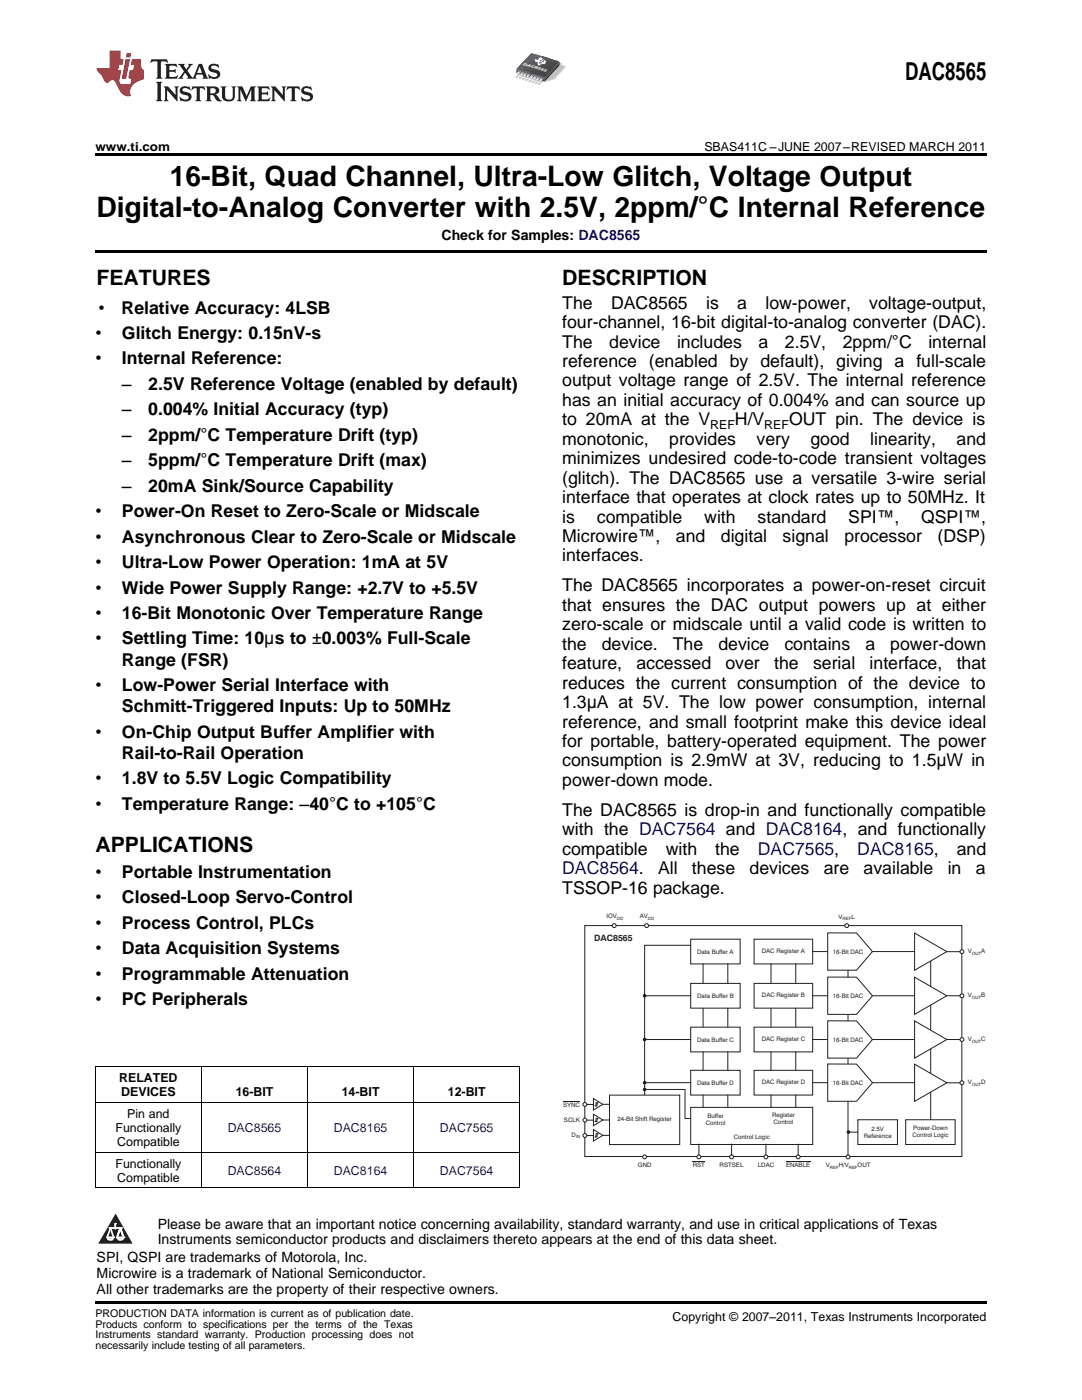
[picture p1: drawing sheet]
<svg xmlns="http://www.w3.org/2000/svg" width="216mm" height="279mm" viewBox="0 0 216 279" stroke-linecap="round" stroke-linejoin="round" font-family="sans-serif">
<defs><g id="words">
<g font-size="5.6">
<text x="33.9" y="37">16-Bit, Quad Channel, Ultra-Low Glitch, Voltage Output</text>
<text x="19.2" y="43.4">Digital-to-Analog Converter with 2.5V, 2ppm/°C Internal Reference</text>
</g>
<text font-size="4.9" x="180.6" y="16">DAC8565</text>
<g font-size="4.2">
<text x="19.2" y="56.9">FEATURES</text>
<text x="112.2" y="56.9">DESCRIPTION</text>
<text x="19" y="170.1">APPLICATIONS</text>
</g>
<g font-size="3.5">
<text x="19.6" y="62.6">•</text>
<text x="24.3" y="62.6">Relative Accuracy: 4LSB</text>
<text x="112.2" y="61.6">The</text>
<text x="112.2" y="65.5">four-channel, 16-bit digital-to-analog converter (DAC).</text>
<text x="121.9" y="61.6">DAC8565</text>
<text x="140.9" y="61.6">is</text>
<text x="147.1" y="61.6">a</text>
<text x="152.7" y="61.6">low-power,</text>
<text x="173.5" y="61.6">voltage-output,</text>
<text x="19" y="67.7">•</text>
<text x="24.3" y="67.7">Glitch Energy: 0.15nV-s</text>
<text x="112.2" y="69.4">The</text>
<text x="121.6" y="69.4">device</text>
<text x="135.1" y="69.4">includes</text>
<text x="151.3" y="69.4">a</text>
<text x="156.6" y="69.4">2.5V,</text>
<text x="168.2" y="69.4">2ppm/°C</text>
<text x="185.3" y="69.4">internal</text>
<text x="19" y="72.7">•</text>
<text x="24.3" y="72.7">Internal Reference:</text>
<text x="24.3" y="77.8">–</text>
<text x="29.6" y="77.8">2.5V Reference Voltage (enabled by default)</text>
<text x="112.2" y="73.2">reference (enabled by default), giving a full-scale</text>
<text x="112.2" y="77.1">output voltage range of 2.5V. The internal reference</text>
<text x="24.3" y="82.9">–</text>
<text x="29.6" y="82.9">0.004% Initial Accuracy (typ)</text>
<text x="112.2" y="81">has an initial accuracy of 0.004% and can source up</text>
<text x="24.3" y="88">–</text>
<text x="29.6" y="88">2ppm/°C Temperature Drift (typ)</text>
<text x="112.2" y="84.9">to 20mA at the V</text>
<text x="112.2" y="88.8">monotonic,</text>
<text x="133.5" y="88.8">provides</text>
<text x="146.6" y="84.9">H/V</text>
<text x="151" y="88.8">very</text>
<text x="157.4" y="84.9">OUT pin. The device is</text>
<text x="161.7" y="88.8">good</text>
<text x="173.6" y="88.8">linearity,</text>
<text x="190.9" y="88.8">and</text>
<text x="24.3" y="93.1">–</text>
<text x="29.6" y="93.1">5ppm/°C Temperature Drift (max)</text>
<text x="112.2" y="92.6">minimizes undesired code-to-code transient voltages</text>
<text x="24.3" y="98.1">–</text>
<text x="29.6" y="98.1">20mA Sink/Source Capability</text>
<text x="112.2" y="96.5">(glitch). The DAC8565 use a versatile 3-wire serial</text>
<text x="112.2" y="100.4">interface that operates at clock rates up to 50MHz. It</text>
<text x="19" y="103.2">•</text>
<text x="24.3" y="103.2">Power-On Reset to Zero-Scale or Midscale</text>
<text x="112.2" y="104.3">is</text>
<text x="119.1" y="104.3">compatible</text>
<text x="140.5" y="104.3">with</text>
<text x="151.2" y="104.3">standard</text>
<text x="169.3" y="104.3">SPI™,</text>
<text x="183.8" y="104.3">QSPI™,</text>
<text x="19" y="108.3">•</text>
<text x="19" y="113.4">•</text>
<text x="24.3" y="108.3">Asynchronous Clear to Zero-Scale or Midscale</text>
<text x="24.3" y="113.4">Ultra-Low Power Operation: 1mA at 5V</text>
<text x="112.2" y="108.2">Microwire™,</text>
<text x="112.2" y="112">interfaces.</text>
<text x="134.9" y="108.2">and</text>
<text x="143.8" y="108.2">digital</text>
<text x="156.2" y="108.2">signal</text>
<text x="168.5" y="108.2">processor</text>
<text x="187.1" y="108.2">(DSP)</text>
<text x="19" y="118.5">•</text>
<text x="24.3" y="118.5">Wide Power Supply Range: +2.7V to +5.5V</text>
<text x="112.2" y="118">The DAC8565 incorporates a power-on-reset circuit</text>
<text x="19" y="123.5">•</text>
<text x="24.3" y="123.5">16-Bit Monotonic Over Temperature Range</text>
<text x="112.2" y="121.9">that ensures the DAC output powers up at either</text>
<text x="112.2" y="125.8">zero-scale or midscale until a valid code is written to</text>
<text x="19" y="128.6">•</text>
<text x="24.3" y="128.6">Settling Time: 10μs to ±0.003% Full-Scale</text>
<text x="112.2" y="129.7">the</text>
<text x="120.1" y="129.7">device.</text>
<text x="134.3" y="129.7">The</text>
<text x="143.3" y="129.7">device</text>
<text x="156.5" y="129.7">contains</text>
<text x="172.7" y="129.7">a</text>
<text x="177.6" y="129.7">power-down</text>
<text x="19" y="137.9">•</text>
<text x="24.3" y="132.9">Range (FSR)</text>
<text x="24.3" y="137.9">Low-Power Serial Interface with</text>
<text x="112.2" y="133.6">feature,</text>
<text x="112.2" y="137.4">reduces the current consumption of the device to</text>
<text x="127" y="133.6">accessed</text>
<text x="144.8" y="133.6">over</text>
<text x="154.5" y="133.6">the</text>
<text x="162.2" y="133.6">serial</text>
<text x="173.5" y="133.6">interface,</text>
<text x="190.9" y="133.6">that</text>
<text x="24.3" y="142.2">Schmitt-Triggered Inputs: Up to 50MHz</text>
<text x="112.2" y="141.3">1.3μA at 5V. The low power consumption, internal</text>
<text x="19" y="147.2">•</text>
<text x="24.3" y="147.2">On-Chip Output Buffer Amplifier with</text>
<text x="112.2" y="145.2">reference, and small footprint make this device ideal</text>
<text x="112.2" y="149.1">for portable, battery-operated equipment. The power</text>
<text x="24.3" y="151.5">Rail-to-Rail Operation</text>
<text x="112.2" y="153">consumption is 2.9mW at 3V, reducing to 1.5μW in</text>
<text x="19" y="156.6">•</text>
<text x="19" y="161.6">•</text>
<text x="24.3" y="156.6">1.8V to 5.5V Logic Compatibility</text>
<text x="24.3" y="161.6">Temperature Range: –40°C to +105°C</text>
<text x="112.2" y="156.8">power-down mode.</text>
<text x="112.2" y="162.8">The DAC8565 is drop-in and functionally compatible</text>
<text x="112.2" y="166.7">with the DAC7564 and DAC8164, and functionally</text>
<text x="112.2" y="170.6">compatible</text>
<text x="132.8" y="170.6">with</text>
<text x="142.7" y="170.6">the</text>
<text x="190.9" y="170.6">and</text>
<text x="19" y="175.2">•</text>
<text x="24.3" y="175.2">Portable Instrumentation</text>
<text x="112.2" y="178.4">TSSOP-16 package.</text>
<text x="131.3" y="174.5">All</text>
<text x="138.1" y="174.5">these</text>
<text x="149.6" y="174.5">devices</text>
<text x="164.4" y="174.5">are</text>
<text x="172.3" y="174.5">available</text>
<text x="189.1" y="174.5">in</text>
<text x="194.7" y="174.5">a</text>
<text x="19" y="180.3">•</text>
<text x="19" y="185.3">•</text>
<text x="24.3" y="180.3">Closed-Loop Servo-Control</text>
<text x="24.3" y="185.3">Process Control, PLCs</text>
<text x="19" y="190.4">•</text>
<text x="24.3" y="190.4">Data Acquisition Systems</text>
<text x="19" y="195.5">•</text>
<text x="24.3" y="195.5">Programmable Attenuation</text>
<text x="19" y="200.6">•</text>
<text x="24.3" y="200.6">PC Peripherals</text>
</g>
<g font-size="3.5" fill="#0000c8">
<text x="151.2" y="170.6">DAC7565,</text>
<text x="171.1" y="170.6">DAC8165,</text>
<text x="112.2" y="174.5">DAC8564.</text>
</g>
<g font-size="2.8">
<text x="88.1" y="48">Check for Samples: DAC8565</text>
<text x="31.5" y="245.2">Please be aware that an important notice concerning availability, standard warranty, and use in critical applications of Texas</text>
<text x="19.3" y="251.9">SPI, QSPI are trademarks of Motorola, Inc.</text>
<text x="31.5" y="248.4">Instruments semiconductor products and disclaimers thereto appears at the end of this data sheet.</text>
<text x="19.3" y="255.1">Microwire is a trademark of National Semiconductor.</text>
<text x="19.3" y="258.2">All other trademarks are the property of their respective owners.</text>
</g>
<g font-size="2.5">
<text x="19" y="30.1">www.ti.com</text>
<text x="140.5" y="30.1">SBAS411C –JUNE 2007–REVISED MARCH 2011</text>
<text x="141.7" y="85.6">REF</text>
<text x="152.5" y="85.6">REF</text>
<text x="23.8" y="216">RELATED</text>
<text x="24.2" y="218.8">DEVICES</text>
<text x="47" y="218.8">16-BIT</text>
<text x="68.2" y="218.8">14-BIT</text>
<text x="89.4" y="218.8">12-BIT</text>
<text x="23" y="225.9">Functionally</text>
<text x="25.4" y="223.1">Pin and</text>
<text x="23" y="233">Functionally</text>
<text x="23.4" y="228.7">Compatible</text>
<text x="23.4" y="235.9">Compatible</text>
<text x="134.2" y="263.6">Copyright © 2007–2011, Texas Instruments Incorporated</text>
</g>
<g font-size="2.5" fill="#0000c8">
<text x="45.4" y="225.9">DAC8565</text>
<text x="66.6" y="225.9">DAC8165</text>
<text x="87.8" y="225.9">DAC7565</text>
<text x="45.4" y="234.5">DAC8564</text>
<text x="66.6" y="234.5">DAC8164</text>
<text x="87.8" y="234.5">DAC7564</text>
</g>
<g font-size="2.1">
<text x="19" y="262.9">PRODUCTION DATA information is current as of publication date.</text>
<text x="19" y="265">Products conform to specifications per the terms of the Texas</text>
<text x="19" y="267.1">Instruments standard warranty. Production processing does not</text>
<text x="19" y="269.2">necessarily include testing of all parameters.</text>
</g>
<text font-size="1.7" fill="#231f20" x="118.6" y="187.8">DAC8565</text>
<g font-size="1.2" fill="#231f20">
<text x="121" y="183.3">IOV</text>
<text x="127.7" y="183.3">AV</text>
<text x="167.3" y="183.3">V</text>
<text x="169.9" y="183.3">L</text>
<text x="139.1" y="190.3">Data Buffer A</text>
<text x="152" y="190.2">DAC Register A</text>
<text x="166.2" y="190.3">16-Bit DAC</text>
<text x="193.1" y="190.2">V</text>
<text x="195.8" y="190.2">A</text>
<text x="139.1" y="199.2">Data Buffer B</text>
<text x="152" y="199">DAC Register B</text>
<text x="166.2" y="199.2">16-Bit DAC</text>
<text x="193.1" y="199">V</text>
<text x="195.8" y="199">B</text>
<text x="139.1" y="207.9">Data Buffer C</text>
<text x="152" y="207.8">DAC Register C</text>
<text x="166.2" y="207.9">16-Bit DAC</text>
<text x="193.1" y="207.7">V</text>
<text x="195.8" y="207.7">C</text>
<text x="112.4" y="221">SYNC</text>
<text x="139.1" y="216.5">Data Buffer D</text>
<text x="152" y="216.4">DAC Register D</text>
<text x="166.2" y="216.5">16-Bit DAC</text>
<text x="193.1" y="216.3">V</text>
<text x="195.8" y="216.3">D</text>
<text x="112.5" y="224">SCLK</text>
<text x="114.1" y="226.9">D</text>
<text x="123.2" y="223.8">24-Bit Shift Register</text>
<text x="140.8" y="224.5">Control</text>
<text x="141.2" y="223">Buffer</text>
<text x="146.4" y="227.4">Control Logic</text>
<text x="154.1" y="222.9">Register</text>
<text x="154.4" y="224.4">Control</text>
<text x="172.3" y="227.1">Reference</text>
<text x="173.9" y="225.6">2.5V</text>
<text x="182.1" y="227">Control Logic</text>
<text x="182.2" y="225.5">Power-Down</text>
<text x="127.3" y="233">GND</text>
<text x="138.2" y="233">RST</text>
<text x="143.6" y="232.9">RSTSEL</text>
<text x="151.2" y="233">LDAC</text>
<text x="156.9" y="233">ENABLE</text>
<text x="164.8" y="232.9">V</text>
<text x="167.3" y="232.9">H/V</text>
<text x="171.1" y="232.9">OUT</text>
</g>
<g font-size=".9" fill="#231f20">
<text x="123.1" y="183.6">DD</text>
<text x="129.3" y="183.6">DD</text>
<text x="168.1" y="183.7">REF</text>
<text x="194" y="190.5">OUT</text>
<text x="194" y="199.3">OUT</text>
<text x="194" y="208.1">OUT</text>
<text x="194" y="216.7">OUT</text>
<text x="114.9" y="227.2">IN</text>
<text x="165.6" y="233.3">REF</text>
<text x="169.4" y="233.3">REF</text>
</g>
<text font-size=".8" fill="#fff" x="104.3" y="12.9" transform="rotate(17 104.3 12.9)">D A C 8 5 6 5</text>
<g font-size=".4" fill="#fff">
<text x="19" y="56.7">1</text>
<text x="19" y="251.9">2</text>
<text x="19" y="255.1">3</text>
<text x="19" y="258.2">4</text>
</g>
</g></defs>
<g fill="#c7c8ca">
<path d="M108.1 16.1l.3 .1-.4 .4z"/>
<path d="M107.4 15.8l.4 .2-.5 .4z"/>
<path d="M106.8 15.6l.4 .2-.5 .5z"/>
<path d="M106.2 15.4l.4 .2-.5 .5z"/>
<path d="M105.5 15.2l.4 .1-.5 .5z"/>
<path d="M104.8 15l.4 .2-.4 .5z"/>
<path d="M104.2 14.9l.4 .1-.5 .5z"/>
<path d="M103.6 14.6l.4 .2-.5 .5z"/>
</g>
<path d="M105.6 14.5l3.3-2.3 3.3 .4-.2 .3 1 .4-2.2 2.6-2.2 .4-3.5-1.2z" fill-rule="evenodd" fill="#f2f3f4"/>
<path d="M107.2 12.3l.4-.4 4.6 .7-.2 .3 .8 .3 .1 .3-1.1 1.2a3.3 3.3 0 0 1-3.3 1.5l-3.2-1.1 1.1-1.4z" fill-rule="evenodd" fill="#e9eaeb"/>
<path d="M107.2 12.4l.4-.4 4.5 .7-.2 .2 .8 .3 .1 .3-1.1 1.1a3.5 3.5 0 0 1-3.2 1.6l-3.1-1 .4-.7 .7-.8z" fill-rule="evenodd" fill="#e0e1e3"/>
<path d="M107.2 12.4l.4-.3 4.5 .6-.2 .2 .7 .3 .1 .3-1 1.1a3.5 3.5 0 0 1-3.2 1.6l-3-1 1-1.5z" fill-rule="evenodd" fill="#d5d6d8"/>
<path d="M107.2 12.5l.4-.4 4.4 .6-.2 .3 .8 .2v.3l-1 1.1a3.6 3.6 0 0 1-3.1 1.6l-2.9-1 1-1.5z" fill-rule="evenodd" fill="#cdced0"/>
<path d="M107.5 12.2l4.5 .5-.2 .3 .7 .2v.3l-1 1.1a3.7 3.7 0 0 1-3 1.6l-2.8-1 1-1.4 .5-1.3z" fill-rule="evenodd" fill="#c7c8ca"/>
<path d="M107.5 12.2l4.4 .5-.2 .3 .7 .2v.3l-1.9 2.1-1.9 .7-2.8-1.1z" fill-rule="evenodd" fill="#bebfc2"/>
<path d="M103 14l5.8 1.8-.2 .5-5.5-1.7z" fill-rule="evenodd" fill="#515256"/>
<g fill="#c5cdd5">
<path d="M111.7 12.5l.2 .1z"/>
<path d="M111.5 12.5l.4 .1z" fill-rule="evenodd"/>
<path d="M111.5 12.5l.4 .1z" fill-rule="evenodd"/>
</g>
<g fill="#c1c9d1">
<path d="M111.5 12.5l.4 .1z" fill-rule="evenodd"/>
<path d="M111.5 12.5l.4 .1z" fill-rule="evenodd"/>
<path d="M111.5 12.5l.4 .1z" fill-rule="evenodd"/>
</g>
<path d="M111.5 12.5l.3 .1z" fill-rule="evenodd" fill="#bfc7ce"/>
<g fill="#bdc5cd">
<path d="M111.4 12.5l.4 .2z" fill-rule="evenodd"/>
<path d="M111.5 12.6l.3 .1z" fill-rule="evenodd"/>
<path d="M111.6 12.6l.2 .1z" fill-rule="evenodd"/>
</g>
<path d="M111.7 12.7h.1z" fill="#bbc3cb"/>
<path d="M111.6 12.6h.3l-.1 .2z" fill-rule="evenodd" fill="#a2a9b1"/>
<path d="M103.1 13.7l5.6 1.7 .1 .4-5.8-1.8z" fill-rule="evenodd" fill="#68696f"/>
<path d="M111.6 12.3l.1 .3-2.9 3.2-.1-.4z" fill-rule="evenodd" fill="#555558"/>
<path d="M111.7 12.6l-.1 .5-3 3.2 .2-.5z" fill-rule="evenodd" fill="#231f20"/>
<path d="M107.4 16.8l.3 .1z" fill-rule="evenodd" fill="#b7bfc7"/>
<path d="M107.7 16l.3 .1v.4l-.3-.2z" fill-rule="evenodd" fill="#fff"/>
<path d="M107.7 16l.3 .1v.4l-.3-.2z" fill-rule="evenodd" fill="#ccd6e0"/>
<path d="M107.7 16l.3 .1v.3l-.3-.1z" fill-rule="evenodd" fill="#cad5de"/>
<path d="M107.7 16l.3 .1v.3l-.3-.1z" fill-rule="evenodd" fill="#c8d3dc"/>
<path d="M107.7 16l.3 .1v.3l-.3-.1z" fill-rule="evenodd" fill="#c6d1db"/>
<path d="M107.7 16.1l.3 .1v.2l-.3-.1z" fill-rule="evenodd" fill="#c4cfd8"/>
<g fill="#c1cbd5">
<path d="M107.7 16.1l.3 .1v.2l-.3-.1z" fill-rule="evenodd"/>
<path d="M107.7 16.1l.3 .1v.2l-.3-.1z" fill-rule="evenodd"/>
</g>
<path d="M107.7 16.1l.3 .1v.1l-.3-.1z" fill-rule="evenodd" fill="#c1c9d1"/>
<path d="M107.7 16.1l.3 .2z" fill-rule="evenodd" fill="#bfc7ce"/>
<path d="M107.7 16.1l.3 .2z" fill-rule="evenodd" fill="#bdc5cd"/>
<path d="M108 15.6l.3 .1-.2 .2-.3-.1z" fill-rule="evenodd" fill="#cadae6"/>
<path d="M108 15.6l.3 .1a.29 .29 0 0 1-.2 .2 .29 .29 0 0 1-.3-.1z" fill-rule="evenodd" fill="#c3d1dc"/>
<path d="M108 15.6l.3 .1-.2 .2-.3-.1z" fill-rule="evenodd" fill="#bcc7d3"/>
<path d="M108 15.6l.3 .1-.1 .2-.4-.2z" fill-rule="evenodd" fill="#b9c2cc"/>
<path d="M108 15.6l.3 .1-.1 .1-.3-.1z" fill-rule="evenodd" fill="#b3bcc6"/>
<path d="M108 15.6l.3 .1-.1 .1-.3-.1z" fill-rule="evenodd" fill="#acb3bd"/>
<path d="M108 15.6l.3 .1-.1 .1-.3-.1z" fill-rule="evenodd" fill="#a6abb4"/>
<path d="M108 15.6l.3 .1-.1 .1-.3-.1z" fill-rule="evenodd" fill="#9ea3ac"/>
<path d="M108 15.6l.3 .1-.4-.1z" fill-rule="evenodd" fill="#999ca4"/>
<path d="M108 15.6l.3 .1z" fill-rule="evenodd" fill="#95959e"/>
<path d="M108 15.6l.3 .1z" fill-rule="evenodd" fill="#8d8e95"/>
<path d="M107.7 16.3l.3 .2-.1 .1-.3-.1z" fill-rule="evenodd" fill="#ccdfeb"/>
<path d="M107.7 16.4l.3 .1-.1 .1-.3-.1z" fill-rule="evenodd" fill="#d5e5ef"/>
<path d="M107.7 16.4l.3 .1-.1 .1-.3-.1z" fill-rule="evenodd" fill="#e0e9f0"/>
<path d="M107.7 16.4l.3 .1h-.4z" fill-rule="evenodd" fill="#e8f2f7"/>
<path d="M107.7 16.4l.3 .1z" fill-rule="evenodd" fill="#f1f7fa"/>
<path d="M107.7 16.4l.3 .1z" fill-rule="evenodd" fill="#fbfdfe"/>
<path d="M107.8 15.8l.3 .1-.1 .2-.3-.1z" fill-rule="evenodd" fill="#c7deeb"/>
<path d="M107.8 15.8l.3 .1-.1 .2-.3-.1z" fill-rule="evenodd" fill="#d2e4ef"/>
<path d="M107.8 15.8l.3 .1-.1 .2-.3-.1z" fill-rule="evenodd" fill="#dbe7f0"/>
<path d="M107.8 15.8l.3 .1-.1 .2-.3-.2z" fill-rule="evenodd" fill="#e4f0f6"/>
<path d="M107.8 15.9l.2 .1z" fill-rule="evenodd" fill="#eff6f9"/>
<path d="M107.7 15.9l.3 .1z" fill-rule="evenodd" fill="#fbfdfe"/>
<g fill="#ccdfeb">
<path d="M107.4 16.8l.2-.3 .3 .1-.2 .3z" fill-rule="evenodd"/>
<path d="M107.5 16.6l.1-.1 .3 .1a.31 .31 0 0 1-.2 .3 .31 .31 0 0 1-.3-.2z" fill-rule="evenodd"/>
</g>
<g fill="#c5d9e6">
<path d="M107.5 16.6l.1-.1 .3 .1a.29 .29 0 0 1-.2 .3 .29 .29 0 0 1-.3-.2z" fill-rule="evenodd"/>
<path d="M107.5 16.7h.4l-.2 .2-.3-.2z" fill-rule="evenodd"/>
<path d="M107.5 16.7h.3l-.1 .2-.3-.2z" fill-rule="evenodd"/>
<path d="M107.4 16.7l.1-.1 .3 .1-.1 .2z" fill-rule="evenodd"/>
</g>
<g fill="#bfd2e0">
<path d="M107.4 16.7l.1-.1 .3 .1-.1 .2z" fill-rule="evenodd"/>
<path d="M107.4 16.7l.1-.1 .3 .1-.1 .2z" fill-rule="evenodd"/>
</g>
<g fill="#bdcfdd">
<path d="M107.4 16.7l.4 .1z" fill-rule="evenodd"/>
<path d="M107.4 16.7l.3 .1z" fill-rule="evenodd"/>
</g>
<g fill="#b9cbdb">
<path d="M107.4 16.7l.3 .1z" fill-rule="evenodd"/>
<path d="M107.4 16.8h.3z" fill-rule="evenodd"/>
</g>
<path d="M108.3 15.7l-.2 .3-.1 .6-.3 .3 .3-.4v-.5z" fill-rule="evenodd" fill="#a2a9b1"/>
<path d="M103.5 15.6l.4 .2z" fill-rule="evenodd" fill="#b7bfc7"/>
<path d="M103.9 14.8l.3 .1v.4l-.4-.1z" fill-rule="evenodd" fill="#fff"/>
<path d="M103.9 14.8l.3 .1v.4l-.4-.1z" fill-rule="evenodd" fill="#ccd6e0"/>
<path d="M103.9 14.8l.3 .1v.4l-.3-.1z" fill-rule="evenodd" fill="#cad5de"/>
<path d="M103.9 14.9l.3 .1v.3l-.3-.2z" fill-rule="evenodd" fill="#c8d3dc"/>
<path d="M103.9 14.9l.3 .1v.2l-.3-.1z" fill-rule="evenodd" fill="#c6d1db"/>
<path d="M103.9 14.9l.3 .1v.2l-.3-.1z" fill-rule="evenodd" fill="#c4cfd8"/>
<g fill="#c1cbd5">
<path d="M103.9 14.9l.3 .1v.2l-.3-.1z" fill-rule="evenodd"/>
<path d="M103.9 14.9l.3 .1v.2l-.3-.1z" fill-rule="evenodd"/>
</g>
<path d="M103.9 14.9l.3 .1v.2l-.3-.1z" fill-rule="evenodd" fill="#c1c9d1"/>
<path d="M103.9 15l.3 .2z" fill-rule="evenodd" fill="#bfc7ce"/>
<path d="M103.9 15l.3 .1z" fill-rule="evenodd" fill="#bdc5cd"/>
<path d="M104.2 14.4l.3 .1-.2 .2-.3-.1z" fill-rule="evenodd" fill="#cadae6"/>
<path d="M104.2 14.4l.3 .1-.2 .2-.3-.1z" fill-rule="evenodd" fill="#c3d1dc"/>
<path d="M104.2 14.4l.3 .1-.2 .2-.3-.1z" fill-rule="evenodd" fill="#bcc7d3"/>
<path d="M104.2 14.4l.3 .1-.2 .2-.3-.1z" fill-rule="evenodd" fill="#b9c2cc"/>
<path d="M104.2 14.4l.3 .1-.1 .2-.4-.1z" fill-rule="evenodd" fill="#b3bcc6"/>
<path d="M104.2 14.4l.3 .1-.1 .1-.3-.1z" fill-rule="evenodd" fill="#acb3bd"/>
<path d="M104.2 14.4l.3 .1-.1 .1-.3-.1z" fill-rule="evenodd" fill="#a6abb4"/>
<path d="M104.2 14.4l.3 .1-.1 .1-.3-.1z" fill-rule="evenodd" fill="#9ea3ac"/>
<path d="M104.2 14.4l.3 .1h-.4z" fill-rule="evenodd" fill="#999ca4"/>
<path d="M104.2 14.4l.3 .1z" fill-rule="evenodd" fill="#95959e"/>
<path d="M104.2 14.4l.3 .1z" fill-rule="evenodd" fill="#8d8e95"/>
<path d="M103.8 15.2l.4 .1-.1 .1-.3-.1z" fill-rule="evenodd" fill="#ccdfeb"/>
<path d="M103.8 15.2l.4 .1-.1 .1-.3-.1z" fill-rule="evenodd" fill="#d5e5ef"/>
<path d="M103.8 15.2l.3 .2-.3-.1z" fill-rule="evenodd" fill="#e0e9f0"/>
<path d="M103.8 15.2l.3 .2-.3-.1z" fill-rule="evenodd" fill="#e8f2f7"/>
<path d="M103.8 15.2l.3 .2z" fill-rule="evenodd" fill="#f1f7fa"/>
<path d="M103.8 15.2l.4 .2z" fill-rule="evenodd" fill="#fbfdfe"/>
<path d="M104 14.6l.3 .1-.1 .2-.3-.1z" fill-rule="evenodd" fill="#c7deeb"/>
<path d="M104 14.7l.3 .1-.1 .1-.3-.1z" fill-rule="evenodd" fill="#d2e4ef"/>
<path d="M104 14.7l.3 .1-.1 .1-.3-.1z" fill-rule="evenodd" fill="#dbe7f0"/>
<path d="M103.9 14.7l.4 .1-.1 .1-.3-.1z" fill-rule="evenodd" fill="#e4f0f6"/>
<path d="M103.9 14.7l.3 .2z" fill-rule="evenodd" fill="#eff6f9"/>
<path d="M103.9 14.7l.3 .2z" fill-rule="evenodd" fill="#fbfdfe"/>
<g fill="#ccdfeb">
<path d="M103.8 15.3l.3 .1-.2 .3-.4-.1z" fill-rule="evenodd"/>
<path d="M103.5 15.6a.31 .31 0 0 1 .6-.1 .31 .31 0 0 1-.2 .2 .31 .31 0 0 1-.4-.1z" fill-rule="evenodd"/>
</g>
<g fill="#c5d9e6">
<path d="M103.5 15.6a.3 .3 0 0 1 .6-.1 .29 .29 0 0 1-.3 .2 .29 .29 0 0 1-.3-.1z" fill-rule="evenodd"/>
<path d="M103.5 15.6l.2-.2 .3 .1-.1 .2z" fill-rule="evenodd"/>
<path d="M103.5 15.6l.2-.2 .3 .1-.1 .2z" fill-rule="evenodd"/>
<path d="M103.5 15.6l.2-.2 .3 .1-.1 .2z" fill-rule="evenodd"/>
</g>
<g fill="#bfd2e0">
<path d="M103.5 15.6l.2-.1 .3 .1-.1 .1z" fill-rule="evenodd"/>
<path d="M103.5 15.6l.2-.1 .3 .1-.1 .1z" fill-rule="evenodd"/>
</g>
<g fill="#bdcfdd">
<path d="M103.5 15.6h.5z" fill-rule="evenodd"/>
<path d="M103.5 15.6h.4z" fill-rule="evenodd"/>
</g>
<g fill="#b9cbdb">
<path d="M103.5 15.6h.4z" fill-rule="evenodd"/>
<path d="M103.5 15.6l.4 .1z" fill-rule="evenodd"/>
</g>
<path d="M104.5 14.5l-.2 .4-.1 .5-.3 .4 .2-.4 .1-.6z" fill-rule="evenodd" fill="#a2a9b1"/>
<path d="M104.2 15.8l.3 .2z" fill-rule="evenodd" fill="#b7bfc7"/>
<path d="M104.5 15l.3 .1v.4l-.3-.1z" fill-rule="evenodd" fill="#fff"/>
<path d="M104.5 15l.3 .1v.4l-.3-.1z" fill-rule="evenodd" fill="#ccd6e0"/>
<path d="M104.5 15l.3 .1v.3l-.3-.1z" fill-rule="evenodd" fill="#cad5de"/>
<path d="M104.5 15l.3 .1v.3l-.3-.1z" fill-rule="evenodd" fill="#c8d3dc"/>
<path d="M104.5 15.1l.3 .1v.2l-.3-.1z" fill-rule="evenodd" fill="#c6d1db"/>
<path d="M104.5 15.1l.3 .1v.2l-.3-.1z" fill-rule="evenodd" fill="#c4cfd8"/>
<g fill="#c1cbd5">
<path d="M104.5 15.1l.3 .1v.2l-.3-.1z" fill-rule="evenodd"/>
<path d="M104.5 15.1l.3 .1v.2l-.3-.1z" fill-rule="evenodd"/>
</g>
<path d="M104.5 15.1l.3 .1v.2l-.3-.1z" fill-rule="evenodd" fill="#c1c9d1"/>
<path d="M104.5 15.1l.3 .2z" fill-rule="evenodd" fill="#bfc7ce"/>
<path d="M104.5 15.2l.3 .1z" fill-rule="evenodd" fill="#bdc5cd"/>
<path d="M104.8 14.6l.3 .1-.2 .2-.3-.1z" fill-rule="evenodd" fill="#cadae6"/>
<path d="M104.8 14.6l.3 .1a.29 .29 0 0 1-.2 .2 .29 .29 0 0 1-.3-.1z" fill-rule="evenodd" fill="#c3d1dc"/>
<path d="M104.8 14.6l.3 .1-.2 .2-.3-.1z" fill-rule="evenodd" fill="#bcc7d3"/>
<path d="M104.8 14.6l.3 .1-.2 .2-.3-.1z" fill-rule="evenodd" fill="#b9c2cc"/>
<path d="M104.8 14.6l.3 .1-.1 .2-.3-.2z" fill-rule="evenodd" fill="#b3bcc6"/>
<path d="M104.8 14.6l.3 .1-.1 .1-.3-.1z" fill-rule="evenodd" fill="#acb3bd"/>
<path d="M104.8 14.6l.3 .1-.1 .1-.3-.1z" fill-rule="evenodd" fill="#a6abb4"/>
<path d="M104.8 14.6l.3 .1-.1 .1-.3-.1z" fill-rule="evenodd" fill="#9ea3ac"/>
<path d="M104.8 14.6l.3 .1h-.4z" fill-rule="evenodd" fill="#999ca4"/>
<path d="M104.8 14.6l.3 .1z" fill-rule="evenodd" fill="#95959e"/>
<path d="M104.8 14.6l.3 .1z" fill-rule="evenodd" fill="#8d8e95"/>
<path d="M104.5 15.4l.3 .1-.1 .1-.3-.1z" fill-rule="evenodd" fill="#ccdfeb"/>
<path d="M104.5 15.4l.3 .1-.1 .1-.3-.1z" fill-rule="evenodd" fill="#d5e5ef"/>
<path d="M104.5 15.4l.3 .2-.4-.1z" fill-rule="evenodd" fill="#e0e9f0"/>
<path d="M104.5 15.4l.3 .2-.4-.1z" fill-rule="evenodd" fill="#e8f2f7"/>
<path d="M104.5 15.4l.3 .2z" fill-rule="evenodd" fill="#f1f7fa"/>
<path d="M104.5 15.4l.3 .2z" fill-rule="evenodd" fill="#fbfdfe"/>
<path d="M104.6 14.8l.3 .1-.1 .2-.3-.1z" fill-rule="evenodd" fill="#c7deeb"/>
<path d="M104.6 14.8l.3 .1-.1 .2-.3-.1z" fill-rule="evenodd" fill="#d2e4ef"/>
<path d="M104.6 14.8l.3 .2-.1 .1-.3-.1z" fill-rule="evenodd" fill="#dbe7f0"/>
<path d="M104.6 14.9l.3 .1-.1 .1-.3-.1z" fill-rule="evenodd" fill="#e4f0f6"/>
<path d="M104.5 14.9l.3 .2z" fill-rule="evenodd" fill="#eff6f9"/>
<path d="M104.5 14.9l.3 .2z" fill-rule="evenodd" fill="#fbfdfe"/>
<g fill="#ccdfeb">
<path d="M104.2 15.8l.2-.3 .3 .1-.2 .3z" fill-rule="evenodd"/>
<path d="M104.2 15.8a.31 .31 0 0 1 .2-.3 .31 .31 0 0 1 .3 .1 .31 .31 0 0 1-.2 .3 .31 .31 0 0 1-.3-.1z" fill-rule="evenodd"/>
</g>
<g fill="#c5d9e6">
<path d="M104.2 15.8a.29 .29 0 0 1 .2-.2 .29 .29 0 0 1 .3 .1 .29 .29 0 0 1-.2 .2 .29 .29 0 0 1-.3-.1z" fill-rule="evenodd"/>
<path d="M104.2 15.8l.1-.2 .4 .1-.2 .2z" fill-rule="evenodd"/>
<path d="M104.2 15.8l.1-.2 .3 .1-.1 .2z" fill-rule="evenodd"/>
<path d="M104.2 15.8l.1-.2 .3 .1-.1 .2z" fill-rule="evenodd"/>
</g>
<g fill="#bfd2e0">
<path d="M104.2 15.8l.1-.2 .3 .1-.1 .2z" fill-rule="evenodd"/>
<path d="M104.2 15.8l.1-.1 .3 .1-.1 .1z" fill-rule="evenodd"/>
</g>
<g fill="#bdcfdd">
<path d="M104.2 15.8h.4z" fill-rule="evenodd"/>
<path d="M104.2 15.8h.3z" fill-rule="evenodd"/>
</g>
<g fill="#b9cbdb">
<path d="M104.2 15.8h.3z" fill-rule="evenodd"/>
<path d="M104.2 15.8h.3z" fill-rule="evenodd"/>
</g>
<path d="M105.1 14.7l-.2 .3-.1 .6-.3 .4 .3-.5v-.5z" fill-rule="evenodd" fill="#a2a9b1"/>
<path d="M104.8 16l.3 .2z" fill-rule="evenodd" fill="#b7bfc7"/>
<path d="M105.1 15.2l.3 .1v.4l-.3-.1z" fill-rule="evenodd" fill="#fff"/>
<path d="M105.1 15.2l.4 .1-.1 .4-.3-.1z" fill-rule="evenodd" fill="#ccd6e0"/>
<path d="M105.1 15.2l.4 .1-.1 .3-.3-.1z" fill-rule="evenodd" fill="#cad5de"/>
<path d="M105.1 15.2l.4 .1-.1 .3-.3-.1z" fill-rule="evenodd" fill="#c8d3dc"/>
<path d="M105.1 15.3l.4 .1-.1 .2-.3-.1z" fill-rule="evenodd" fill="#c6d1db"/>
<path d="M105.1 15.3l.4 .1-.1 .2-.3-.1z" fill-rule="evenodd" fill="#c4cfd8"/>
<g fill="#c1cbd5">
<path d="M105.1 15.3l.4 .1-.1 .2-.3-.1z" fill-rule="evenodd"/>
<path d="M105.1 15.3l.3 .1v.2l-.3-.1z" fill-rule="evenodd"/>
</g>
<path d="M105.1 15.3l.3 .1v.2l-.3-.1z" fill-rule="evenodd" fill="#c1c9d1"/>
<path d="M105.1 15.3l.3 .2z" fill-rule="evenodd" fill="#bfc7ce"/>
<path d="M105.1 15.4l.3 .1z" fill-rule="evenodd" fill="#bdc5cd"/>
<path d="M105.4 14.8l.3 .1-.2 .2-.3-.1z" fill-rule="evenodd" fill="#cadae6"/>
<path d="M105.4 14.8l.3 .1-.2 .2-.3-.1z" fill-rule="evenodd" fill="#c3d1dc"/>
<path d="M105.4 14.8l.3 .1-.1 .2-.4-.1z" fill-rule="evenodd" fill="#bcc7d3"/>
<path d="M105.4 14.8l.3 .1-.1 .2-.3-.1z" fill-rule="evenodd" fill="#b9c2cc"/>
<path d="M105.4 14.8l.3 .1-.1 .1-.3-.1z" fill-rule="evenodd" fill="#b3bcc6"/>
<path d="M105.4 14.8l.3 .1-.1 .1-.3-.1z" fill-rule="evenodd" fill="#acb3bd"/>
<path d="M105.4 14.8l.3 .1-.1 .1-.3-.1z" fill-rule="evenodd" fill="#a6abb4"/>
<path d="M105.4 14.8l.3 .1v.1l-.4-.1z" fill-rule="evenodd" fill="#9ea3ac"/>
<path d="M105.4 14.8l.3 .1h-.3z" fill-rule="evenodd" fill="#999ca4"/>
<path d="M105.4 14.8l.3 .1z" fill-rule="evenodd" fill="#95959e"/>
<path d="M105.4 14.8l.3 .1z" fill-rule="evenodd" fill="#8d8e95"/>
<path d="M105.1 15.6l.3 .1-.1 .1-.3-.1z" fill-rule="evenodd" fill="#ccdfeb"/>
<path d="M105.1 15.6l.3 .1-.1 .1-.3-.1z" fill-rule="evenodd" fill="#d5e5ef"/>
<path d="M105.1 15.6l.3 .2-.4-.1z" fill-rule="evenodd" fill="#e0e9f0"/>
<path d="M105.1 15.6l.3 .2-.3-.1z" fill-rule="evenodd" fill="#e8f2f7"/>
<path d="M105.1 15.6l.3 .2z" fill-rule="evenodd" fill="#f1f7fa"/>
<path d="M105.1 15.6l.3 .2z" fill-rule="evenodd" fill="#fbfdfe"/>
<path d="M105.2 15l.3 .1v.2l-.4-.1z" fill-rule="evenodd" fill="#c7deeb"/>
<path d="M105.2 15l.3 .1v.2l-.4-.1z" fill-rule="evenodd" fill="#d2e4ef"/>
<path d="M105.2 15l.3 .1v.2l-.4-.1z" fill-rule="evenodd" fill="#dbe7f0"/>
<path d="M105.2 15.1l.3 .1v.1l-.4-.1z" fill-rule="evenodd" fill="#e4f0f6"/>
<path d="M105.2 15.1l.3 .2z" fill-rule="evenodd" fill="#eff6f9"/>
<path d="M105.2 15.1l.3 .2z" fill-rule="evenodd" fill="#fbfdfe"/>
<g fill="#ccdfeb">
<path d="M104.8 16l.2-.3 .3 .1-.2 .3z" fill-rule="evenodd"/>
<path d="M104.8 16a.31 .31 0 0 1 .5-.2 .31 .31 0 0 1-.2 .3 .31 .31 0 0 1-.3-.1z" fill-rule="evenodd"/>
</g>
<g fill="#c5d9e6">
<path d="M104.8 16a.3 .3 0 0 1 .5-.1 .29 .29 0 0 1-.2 .2 .29 .29 0 0 1-.3-.1z" fill-rule="evenodd"/>
<path d="M104.8 16l.2-.2 .3 .1-.2 .2z" fill-rule="evenodd"/>
<path d="M104.8 16l.2-.2 .3 .1-.2 .2z" fill-rule="evenodd"/>
<path d="M104.8 16l.1-.2 .4 .1-.2 .2z" fill-rule="evenodd"/>
</g>
<g fill="#bfd2e0">
<path d="M104.8 16l.1-.2 .3 .1-.1 .2z" fill-rule="evenodd"/>
<path d="M104.8 16l.1-.1 .3 .1-.1 .1z" fill-rule="evenodd"/>
</g>
<g fill="#bdcfdd">
<path d="M104.8 16h.4z" fill-rule="evenodd"/>
<path d="M104.8 16h.4z" fill-rule="evenodd"/>
</g>
<g fill="#b9cbdb">
<path d="M104.8 16h.4z" fill-rule="evenodd"/>
<path d="M104.8 16h.3z" fill-rule="evenodd"/>
</g>
<path d="M105.8 14.9l-.3 .3-.1 .6-.3 .4 .3-.5 .1-.5z" fill-rule="evenodd" fill="#a2a9b1"/>
<path d="M105.5 16.2l.3 .2z" fill-rule="evenodd" fill="#b7bfc7"/>
<path d="M105.8 15.4l.3 .1v.4l-.3-.1z" fill-rule="evenodd" fill="#fff"/>
<path d="M105.8 15.4l.4 .1-.1 .4-.3-.1z" fill-rule="evenodd" fill="#ccd6e0"/>
<path d="M105.8 15.4l.4 .1-.1 .4-.3-.1z" fill-rule="evenodd" fill="#cad5de"/>
<path d="M105.8 15.4l.4 .1-.1 .3-.3-.1z" fill-rule="evenodd" fill="#c8d3dc"/>
<path d="M105.8 15.5l.4 .1-.1 .2-.3-.1z" fill-rule="evenodd" fill="#c6d1db"/>
<path d="M105.8 15.5l.3 .1v.2l-.3-.1z" fill-rule="evenodd" fill="#c4cfd8"/>
<g fill="#c1cbd5">
<path d="M105.8 15.5l.3 .1v.2l-.3-.1z" fill-rule="evenodd"/>
<path d="M105.8 15.5l.3 .1v.2l-.3-.1z" fill-rule="evenodd"/>
</g>
<path d="M105.8 15.5l.3 .1v.2l-.3-.1z" fill-rule="evenodd" fill="#c1c9d1"/>
<path d="M105.8 15.5l.3 .3z" fill-rule="evenodd" fill="#bfc7ce"/>
<path d="M105.8 15.6l.3 .1z" fill-rule="evenodd" fill="#bdc5cd"/>
<path d="M106.1 15l.4 .1-.3 .2-.3-.1z" fill-rule="evenodd" fill="#cadae6"/>
<path d="M106.1 15l.4 .1a.29 .29 0 0 1-.3 .2 .29 .29 0 0 1-.3-.1z" fill-rule="evenodd" fill="#c3d1dc"/>
<path d="M106.1 15l.4 .1-.2 .2-.3-.1z" fill-rule="evenodd" fill="#bcc7d3"/>
<path d="M106.1 15l.4 .1-.2 .2-.3-.1z" fill-rule="evenodd" fill="#b9c2cc"/>
<path d="M106.1 15l.4 .1-.2 .2-.3-.2z" fill-rule="evenodd" fill="#b3bcc6"/>
<path d="M106.1 15l.4 .1-.2 .1-.3-.1z" fill-rule="evenodd" fill="#acb3bd"/>
<path d="M106.1 15l.4 .1-.2 .1-.3-.1z" fill-rule="evenodd" fill="#a6abb4"/>
<path d="M106.1 15l.4 .1-.1 .1-.4-.1z" fill-rule="evenodd" fill="#9ea3ac"/>
<path d="M106.1 15l.4 .1h-.4z" fill-rule="evenodd" fill="#999ca4"/>
<path d="M106.1 15l.4 .1z" fill-rule="evenodd" fill="#95959e"/>
<path d="M106.1 15l.4 .1z" fill-rule="evenodd" fill="#8d8e95"/>
<path d="M105.8 15.8l.3 .1-.1 .1-.3-.1z" fill-rule="evenodd" fill="#ccdfeb"/>
<path d="M105.8 15.8l.3 .1v.1l-.4-.1z" fill-rule="evenodd" fill="#d5e5ef"/>
<path d="M105.8 15.8l.3 .1v.1l-.4-.1z" fill-rule="evenodd" fill="#e0e9f0"/>
<path d="M105.8 15.8l.3 .2-.3-.1z" fill-rule="evenodd" fill="#e8f2f7"/>
<path d="M105.8 15.8l.3 .2z" fill-rule="evenodd" fill="#f1f7fa"/>
<path d="M105.8 15.8l.3 .2z" fill-rule="evenodd" fill="#fbfdfe"/>
<path d="M105.9 15.2l.3 .1v.2l-.4-.1z" fill-rule="evenodd" fill="#c7deeb"/>
<path d="M105.9 15.2l.3 .1v.2l-.4-.1z" fill-rule="evenodd" fill="#d2e4ef"/>
<path d="M105.9 15.3l.3 .1v.1l-.4-.1z" fill-rule="evenodd" fill="#dbe7f0"/>
<path d="M105.9 15.3l.3 .1v.1l-.4-.1z" fill-rule="evenodd" fill="#e4f0f6"/>
<path d="M105.9 15.3l.3 .2z" fill-rule="evenodd" fill="#eff6f9"/>
<path d="M105.9 15.3l.3 .2z" fill-rule="evenodd" fill="#fbfdfe"/>
<g fill="#ccdfeb">
<path d="M105.7 15.9l.3 .1-.2 .3-.3-.1z" fill-rule="evenodd"/>
<path d="M105.5 16.2a.31 .31 0 0 1 .5-.1 .31 .31 0 0 1-.5 .1z" fill-rule="evenodd"/>
</g>
<g fill="#c5d9e6">
<path d="M105.5 16.2a.3 .3 0 0 1 .5-.1 .3 .3 0 0 1-.5 .1z" fill-rule="evenodd"/>
<path d="M105.5 16.2l.2-.2 .3 .1-.2 .2z" fill-rule="evenodd"/>
<path d="M105.5 16.2l.2-.2 .3 .1-.2 .2z" fill-rule="evenodd"/>
<path d="M105.5 16.2l.1-.2 .4 .1-.2 .2z" fill-rule="evenodd"/>
</g>
<g fill="#bfd2e0">
<path d="M105.5 16.2l.1-.2 .3 .1-.1 .2z" fill-rule="evenodd"/>
<path d="M105.5 16.2l.1-.1 .3 .1-.1 .1z" fill-rule="evenodd"/>
</g>
<g fill="#bdcfdd">
<path d="M105.5 16.2h.4z" fill-rule="evenodd"/>
<path d="M105.5 16.2h.4z" fill-rule="evenodd"/>
</g>
<g fill="#b9cbdb">
<path d="M105.5 16.2h.4z" fill-rule="evenodd"/>
<path d="M105.5 16.2h.3z" fill-rule="evenodd"/>
</g>
<path d="M106.5 15.1l-.3 .3-.1 .6-.3 .4 .3-.4 .1-.6z" fill-rule="evenodd" fill="#a2a9b1"/>
<path d="M106.1 16.4l.3 .2z" fill-rule="evenodd" fill="#b7bfc7"/>
<path d="M106.5 15.6l.3 .1-.1 .4-.3-.1z" fill-rule="evenodd" fill="#fff"/>
<path d="M106.5 15.6l.3 .1-.1 .4-.3-.1z" fill-rule="evenodd" fill="#ccd6e0"/>
<path d="M106.4 15.6l.4 .1-.1 .4-.3-.2z" fill-rule="evenodd" fill="#cad5de"/>
<path d="M106.4 15.6l.4 .1-.1 .3-.3-.1z" fill-rule="evenodd" fill="#c8d3dc"/>
<path d="M106.4 15.7l.4 .1-.1 .2-.3-.1z" fill-rule="evenodd" fill="#c6d1db"/>
<path d="M106.4 15.7l.4 .1-.1 .2-.3-.1z" fill-rule="evenodd" fill="#c4cfd8"/>
<g fill="#c1cbd5">
<path d="M106.4 15.7l.4 .1-.1 .2-.3-.1z" fill-rule="evenodd"/>
<path d="M106.4 15.7l.4 .1-.1 .2-.3-.1z" fill-rule="evenodd"/>
</g>
<path d="M106.4 15.7l.4 .1v.2l-.4-.1z" fill-rule="evenodd" fill="#c1c9d1"/>
<path d="M106.4 15.7l.4 .2z" fill-rule="evenodd" fill="#bfc7ce"/>
<path d="M106.4 15.8l.4 .1z" fill-rule="evenodd" fill="#bdc5cd"/>
<path d="M106.8 15.2l.3 .1-.3 .2-.3-.1z" fill-rule="evenodd" fill="#cadae6"/>
<path d="M106.8 15.2l.3 .1a.29 .29 0 0 1-.2 .2 .29 .29 0 0 1-.3-.1z" fill-rule="evenodd" fill="#c3d1dc"/>
<path d="M106.8 15.2l.3 .1-.2 .2-.3-.1z" fill-rule="evenodd" fill="#bcc7d3"/>
<path d="M106.8 15.2l.3 .1-.2 .2-.3-.1z" fill-rule="evenodd" fill="#b9c2cc"/>
<path d="M106.8 15.2l.3 .1-.2 .2-.3-.2z" fill-rule="evenodd" fill="#b3bcc6"/>
<path d="M106.8 15.2l.3 .1-.2 .1-.3-.1z" fill-rule="evenodd" fill="#acb3bd"/>
<path d="M106.8 15.2l.3 .1-.1 .1-.3-.1z" fill-rule="evenodd" fill="#a6abb4"/>
<path d="M106.8 15.2l.3 .1-.1 .1-.3-.1z" fill-rule="evenodd" fill="#9ea3ac"/>
<path d="M106.8 15.2l.3 .1h-.4z" fill-rule="evenodd" fill="#999ca4"/>
<path d="M106.8 15.2l.3 .1z" fill-rule="evenodd" fill="#95959e"/>
<path d="M106.8 15.2l.3 .1z" fill-rule="evenodd" fill="#8d8e95"/>
<path d="M106.4 16l.3 .1v.1l-.3-.1z" fill-rule="evenodd" fill="#ccdfeb"/>
<path d="M106.4 16l.3 .1v.1l-.3-.1z" fill-rule="evenodd" fill="#d5e5ef"/>
<path d="M106.4 16l.3 .1v.1l-.3-.1z" fill-rule="evenodd" fill="#e0e9f0"/>
<path d="M106.4 16l.3 .2-.3-.1z" fill-rule="evenodd" fill="#e8f2f7"/>
<path d="M106.4 16l.3 .2z" fill-rule="evenodd" fill="#f1f7fa"/>
<path d="M106.4 16l.3 .2z" fill-rule="evenodd" fill="#fbfdfe"/>
<path d="M106.5 15.4l.3 .1v.2l-.3-.1z" fill-rule="evenodd" fill="#c7deeb"/>
<path d="M106.5 15.4l.3 .1v.2l-.3-.1z" fill-rule="evenodd" fill="#d2e4ef"/>
<path d="M106.5 15.4l.3 .2v.1l-.3-.1z" fill-rule="evenodd" fill="#dbe7f0"/>
<path d="M106.5 15.5l.3 .1v.1l-.3-.1z" fill-rule="evenodd" fill="#e4f0f6"/>
<path d="M106.5 15.5l.3 .2z" fill-rule="evenodd" fill="#eff6f9"/>
<path d="M106.5 15.5l.3 .2z" fill-rule="evenodd" fill="#fbfdfe"/>
<g fill="#ccdfeb">
<path d="M106.1 16.4l.3-.3 .3 .1-.3 .3z" fill-rule="evenodd"/>
<path d="M106.2 16.3l.1-.2 .4 .1a.31 .31 0 0 1-.3 .3 .31 .31 0 0 1-.3-.1z" fill-rule="evenodd"/>
</g>
<g fill="#c5d9e6">
<path d="M106.1 16.4a.29 .29 0 0 1 .2-.2 .29 .29 0 0 1 .3 .1 .29 .29 0 0 1-.2 .2 .29 .29 0 0 1-.3-.1z" fill-rule="evenodd"/>
<path d="M106.1 16.4l.2-.2 .3 .1-.2 .2z" fill-rule="evenodd"/>
<path d="M106.1 16.4l.2-.2 .3 .1-.2 .2z" fill-rule="evenodd"/>
<path d="M106.1 16.4l.2-.2 .3 .1-.2 .2z" fill-rule="evenodd"/>
</g>
<g fill="#bfd2e0">
<path d="M106.1 16.4l.2-.2 .3 .1-.2 .2z" fill-rule="evenodd"/>
<path d="M106.1 16.4l.1-.1 .3 .1-.1 .1z" fill-rule="evenodd"/>
</g>
<g fill="#bdcfdd">
<path d="M106.1 16.4h.4z" fill-rule="evenodd"/>
<path d="M106.1 16.4h.4z" fill-rule="evenodd"/>
</g>
<g fill="#b9cbdb">
<path d="M106.1 16.4h.4z" fill-rule="evenodd"/>
<path d="M106.1 16.4h.4z" fill-rule="evenodd"/>
</g>
<path d="M107.1 15.3l-.3 .3v.6l-.4 .4 .3-.4 .1-.6z" fill-rule="evenodd" fill="#a2a9b1"/>
<path d="M102.9 15.4l.3 .2z" fill-rule="evenodd" fill="#b7bfc7"/>
<path d="M103.2 14.6l.4 .1-.1 .4-.3-.1z" fill-rule="evenodd" fill="#fff"/>
<path d="M103.2 14.6l.4 .1-.1 .4-.3-.1z" fill-rule="evenodd" fill="#ccd6e0"/>
<path d="M103.2 14.6l.4 .1-.1 .4-.3-.1z" fill-rule="evenodd" fill="#cad5de"/>
<path d="M103.2 14.7l.4 .1-.1 .3-.3-.1z" fill-rule="evenodd" fill="#c8d3dc"/>
<path d="M103.2 14.7l.4 .1-.1 .2-.3-.1z" fill-rule="evenodd" fill="#c6d1db"/>
<path d="M103.2 14.7l.4 .1-.1 .2-.3-.1z" fill-rule="evenodd" fill="#c4cfd8"/>
<g fill="#c1cbd5">
<path d="M103.2 14.7l.4 .1-.1 .2-.3-.1z" fill-rule="evenodd"/>
<path d="M103.2 14.7l.4 .1-.1 .2-.3-.1z" fill-rule="evenodd"/>
</g>
<path d="M103.2 14.7l.4 .1-.1 .2-.3-.1z" fill-rule="evenodd" fill="#c1c9d1"/>
<path d="M103.2 14.8l.4 .2z" fill-rule="evenodd" fill="#bfc7ce"/>
<path d="M103.2 14.8l.4 .2z" fill-rule="evenodd" fill="#bdc5cd"/>
<path d="M103.6 14.2l.3 .1-.3 .3-.3-.1z" fill-rule="evenodd" fill="#cadae6"/>
<path d="M103.6 14.2l.3 .1-.2 .2-.4-.1z" fill-rule="evenodd" fill="#c3d1dc"/>
<path d="M103.6 14.2l.3 .1-.2 .2-.3-.1z" fill-rule="evenodd" fill="#bcc7d3"/>
<path d="M103.6 14.2l.3 .1-.2 .2-.3-.1z" fill-rule="evenodd" fill="#b9c2cc"/>
<path d="M103.6 14.2l.3 .1-.2 .2-.3-.1z" fill-rule="evenodd" fill="#b3bcc6"/>
<path d="M103.6 14.2l.3 .1-.2 .1-.3-.1z" fill-rule="evenodd" fill="#acb3bd"/>
<path d="M103.6 14.2l.3 .1-.1 .1-.3-.1z" fill-rule="evenodd" fill="#a6abb4"/>
<path d="M103.6 14.2l.3 .1-.1 .1-.3-.1z" fill-rule="evenodd" fill="#9ea3ac"/>
<path d="M103.6 14.2l.3 .1h-.4z" fill-rule="evenodd" fill="#999ca4"/>
<path d="M103.6 14.2l.3 .1z" fill-rule="evenodd" fill="#95959e"/>
<path d="M103.6 14.2l.3 .1z" fill-rule="evenodd" fill="#8d8e95"/>
<path d="M103.2 15l.3 .1v.2l-.3-.2z" fill-rule="evenodd" fill="#ccdfeb"/>
<path d="M103.2 15l.3 .1v.1l-.3-.1z" fill-rule="evenodd" fill="#d5e5ef"/>
<path d="M103.2 15l.3 .2-.3-.1z" fill-rule="evenodd" fill="#e0e9f0"/>
<path d="M103.2 15l.3 .2-.3-.1z" fill-rule="evenodd" fill="#e8f2f7"/>
<path d="M103.2 15l.3 .2z" fill-rule="evenodd" fill="#f1f7fa"/>
<path d="M103.2 15l.3 .2z" fill-rule="evenodd" fill="#fbfdfe"/>
<path d="M103.3 14.5l.3 .1v.1l-.4-.1z" fill-rule="evenodd" fill="#c7deeb"/>
<path d="M103.3 14.5l.3 .1v.1l-.4-.1z" fill-rule="evenodd" fill="#d2e4ef"/>
<path d="M103.3 14.5l.3 .1v.1l-.3-.1z" fill-rule="evenodd" fill="#dbe7f0"/>
<path d="M103.3 14.5l.3 .1v.1l-.3-.1z" fill-rule="evenodd" fill="#e4f0f6"/>
<path d="M103.3 14.5l.3 .2z" fill-rule="evenodd" fill="#eff6f9"/>
<path d="M103.3 14.5l.3 .2z" fill-rule="evenodd" fill="#fbfdfe"/>
<g fill="#ccdfeb">
<path d="M102.9 15.4l.3-.3 .3 .2-.3 .2z" fill-rule="evenodd"/>
<path d="M102.9 15.4a.31 .31 0 0 1 .5-.1 .31 .31 0 0 1-.2 .2 .31 .31 0 0 1-.3-.1z" fill-rule="evenodd"/>
</g>
<g fill="#c5d9e6">
<path d="M102.9 15.4a.3 .3 0 0 1 .5-.1 .29 .29 0 0 1-.2 .2 .29 .29 0 0 1-.3-.1z" fill-rule="evenodd"/>
<path d="M102.9 15.4l.2-.2 .3 .1-.2 .2z" fill-rule="evenodd"/>
<path d="M102.9 15.4l.2-.2 .3 .1-.2 .2z" fill-rule="evenodd"/>
<path d="M102.9 15.4l.2-.2 .3 .1-.2 .2z" fill-rule="evenodd"/>
</g>
<g fill="#bfd2e0">
<path d="M102.9 15.4l.2-.1 .3 .1-.2 .1z" fill-rule="evenodd"/>
<path d="M102.9 15.4l.1-.1 .3 .1-.1 .1z" fill-rule="evenodd"/>
</g>
<g fill="#bdcfdd">
<path d="M102.9 15.4h.4z" fill-rule="evenodd"/>
<path d="M102.9 15.4h.4z" fill-rule="evenodd"/>
</g>
<g fill="#b9cbdb">
<path d="M102.9 15.4h.4z" fill-rule="evenodd"/>
<path d="M102.9 15.4l.4 .1z" fill-rule="evenodd"/>
</g>
<path d="M103.9 14.3l-.3 .4v.5l-.4 .4 .3-.4 .1-.6z" fill-rule="evenodd" fill="#a2a9b1"/>
<path d="M106.7 16.6l.4 .1z" fill-rule="evenodd" fill="#b7bfc7"/>
<path d="M107.1 15.8l.3 .1-.1 .4-.3-.1z" fill-rule="evenodd" fill="#fff"/>
<path d="M107.1 15.8l.3 .1-.1 .4-.3-.1z" fill-rule="evenodd" fill="#ccd6e0"/>
<path d="M107.1 15.8l.3 .1-.1 .3-.3-.1z" fill-rule="evenodd" fill="#cad5de"/>
<path d="M107.1 15.8l.3 .1v.3l-.4-.1z" fill-rule="evenodd" fill="#c8d3dc"/>
<path d="M107.1 15.8l.3 .1v.3l-.4-.1z" fill-rule="evenodd" fill="#c6d1db"/>
<path d="M107.1 15.9l.3 .1v.2l-.4-.1z" fill-rule="evenodd" fill="#c4cfd8"/>
<g fill="#c1cbd5">
<path d="M107.1 15.9l.3 .1v.2l-.4-.1z" fill-rule="evenodd"/>
<path d="M107.1 15.9l.3 .1v.2l-.4-.1z" fill-rule="evenodd"/>
</g>
<path d="M107.1 15.9l.3 .1v.2l-.3-.1z" fill-rule="evenodd" fill="#c1c9d1"/>
<path d="M107.1 15.9l.3 .2z" fill-rule="evenodd" fill="#bfc7ce"/>
<path d="M107.1 16l.3 .1z" fill-rule="evenodd" fill="#bdc5cd"/>
<path d="M107.4 15.4l.3 .1-.2 .2-.3-.1z" fill-rule="evenodd" fill="#cadae6"/>
<path d="M107.4 15.4l.3 .1a.29 .29 0 0 1-.2 .2 .29 .29 0 0 1-.3-.1z" fill-rule="evenodd" fill="#c3d1dc"/>
<path d="M107.4 15.4l.3 .1-.2 .2-.3-.1z" fill-rule="evenodd" fill="#bcc7d3"/>
<path d="M107.4 15.4l.3 .1-.2 .2-.3-.1z" fill-rule="evenodd" fill="#b9c2cc"/>
<path d="M107.4 15.4l.3 .1-.2 .1-.3-.1z" fill-rule="evenodd" fill="#b3bcc6"/>
<path d="M107.4 15.4l.3 .1-.1 .1-.3-.1z" fill-rule="evenodd" fill="#acb3bd"/>
<path d="M107.4 15.4l.3 .1-.1 .1-.3-.1z" fill-rule="evenodd" fill="#a6abb4"/>
<path d="M107.4 15.4l.3 .1-.1 .1-.3-.1z" fill-rule="evenodd" fill="#9ea3ac"/>
<path d="M107.4 15.4l.3 .1h-.4z" fill-rule="evenodd" fill="#999ca4"/>
<path d="M107.4 15.4l.3 .1z" fill-rule="evenodd" fill="#95959e"/>
<path d="M107.4 15.4l.3 .1z" fill-rule="evenodd" fill="#8d8e95"/>
<path d="M107 16.2l.3 .1v.1l-.3-.1z" fill-rule="evenodd" fill="#ccdfeb"/>
<path d="M107 16.2l.3 .1v.1l-.3-.1z" fill-rule="evenodd" fill="#d5e5ef"/>
<path d="M107 16.2l.3 .1v.1l-.3-.1z" fill-rule="evenodd" fill="#e0e9f0"/>
<path d="M107 16.2l.3 .2-.3-.1z" fill-rule="evenodd" fill="#e8f2f7"/>
<path d="M107 16.2l.3 .2z" fill-rule="evenodd" fill="#f1f7fa"/>
<path d="M107 16.2l.3 .2z" fill-rule="evenodd" fill="#fbfdfe"/>
<path d="M107.2 15.6l.3 .1-.1 .2-.3-.1z" fill-rule="evenodd" fill="#c7deeb"/>
<path d="M107.1 15.6l.4 .1-.1 .2-.3-.1z" fill-rule="evenodd" fill="#d2e4ef"/>
<path d="M107.1 15.6l.4 .1-.1 .2-.3-.1z" fill-rule="evenodd" fill="#dbe7f0"/>
<path d="M107.1 15.7l.4 .1-.1 .1-.3-.1z" fill-rule="evenodd" fill="#e4f0f6"/>
<path d="M107.1 15.7l.3 .2z" fill-rule="evenodd" fill="#eff6f9"/>
<path d="M107.1 15.7l.3 .1z" fill-rule="evenodd" fill="#fbfdfe"/>
<g fill="#ccdfeb">
<path d="M107 16.3l.3 .1-.2 .3-.4-.1z" fill-rule="evenodd"/>
<path d="M106.8 16.4l.2-.1 .3 .1a.31 .31 0 0 1-.3 .3 .31 .31 0 0 1-.3-.1z" fill-rule="evenodd"/>
</g>
<g fill="#c5d9e6">
<path d="M106.9 16.4l.4 .1-.2 .2-.4-.1z" fill-rule="evenodd"/>
<path d="M106.8 16.5h.4l-.1 .2-.4-.1z" fill-rule="evenodd"/>
<path d="M106.9 16.4l.3 .1-.1 .2-.4-.1z" fill-rule="evenodd"/>
<path d="M106.7 16.6l.2-.2 .3 .1-.1 .2z" fill-rule="evenodd"/>
</g>
<g fill="#bfd2e0">
<path d="M106.7 16.6l.2-.2 .3 .1-.1 .2z" fill-rule="evenodd"/>
<path d="M106.7 16.6l.2-.1 .3 .1-.1 .1z" fill-rule="evenodd"/>
</g>
<g fill="#bdcfdd">
<path d="M106.7 16.6h.4z" fill-rule="evenodd"/>
<path d="M106.7 16.6h.4z" fill-rule="evenodd"/>
</g>
<g fill="#b9cbdb">
<path d="M106.7 16.6h.4z" fill-rule="evenodd"/>
<path d="M106.7 16.6h.4z" fill-rule="evenodd"/>
</g>
<path d="M107.7 15.5l-.2 .3-.1 .6-.4 .3 .3-.4 .1-.5z" fill-rule="evenodd" fill="#a2a9b1"/>
<g fill="#3c3b43">
<path d="M107.7 15.1l1.9-.7-.9 1z"/>
<path d="M107.5 15l2.2-.8-.1 .2-1.9 .7z" fill-rule="evenodd"/>
<path d="M107.4 15l2.4-.8-.1 .1-2.1 .7z" fill-rule="evenodd"/>
<path d="M107.3 15l2.6-.9-.2 .1-2.2 .8z" fill-rule="evenodd"/>
<path d="M107.2 14.9l2.8-.9-.2 .2-2.4 .8z" fill-rule="evenodd"/>
<path d="M107.1 14.9l3-1-.2 .2-2.6 .9z" fill-rule="evenodd"/>
<path d="M107 14.9l3.2-1.1-.2 .2-2.8 .9z" fill-rule="evenodd"/>
</g>
<g fill="#3d3c44">
<path d="M106.9 14.8l3.4-1.1-.2 .2-3 1z" fill-rule="evenodd"/>
<path d="M106.8 14.8l3.5-1.2-.1 .2-3.2 1.1z" fill-rule="evenodd"/>
<path d="M106.7 14.8l3.7-1.3-.1 .2-3.4 1.1z" fill-rule="evenodd"/>
<path d="M106.6 14.7l3.9-1.3-.2 .2-3.5 1.2z" fill-rule="evenodd"/>
</g>
<g fill="#414048">
<path d="M106.5 14.7l4.1-1.4-.2 .2-3.7 1.3z" fill-rule="evenodd"/>
<path d="M106.4 14.7l4.3-1.5-.2 .2-3.9 1.3z" fill-rule="evenodd"/>
<path d="M106.3 14.6l4.5-1.5-.2 .2-4.1 1.4z" fill-rule="evenodd"/>
<path d="M106.2 14.6l4.7-1.6-.2 .2-4.3 1.5z" fill-rule="evenodd"/>
</g>
<g fill="#434249">
<path d="M106.1 14.6l4.8-1.7-.1 .2-4.5 1.5z" fill-rule="evenodd"/>
<path d="M106 14.6l5-1.8-.1 .2-4.7 1.6z" fill-rule="evenodd"/>
<path d="M105.9 14.5l5.2-1.8-.2 .2-4.8 1.7z" fill-rule="evenodd"/>
<path d="M105.8 14.5l5.4-1.8-.2 .1-5 1.8z" fill-rule="evenodd"/>
<path d="M105.7 14.5l5.6-1.9-.2 .1-5.2 1.8z" fill-rule="evenodd"/>
<path d="M105.6 14.4l5.8-1.9-.2 .2-5.4 1.8z" fill-rule="evenodd"/>
<path d="M105.7 14.5l5.6-1.9 .2-.2-4.8 2.4z" fill-rule="evenodd"/>
<path d="M105.6 14.4l5.8-1.9 .1-.2-4.9 2.4z" fill-rule="evenodd"/>
</g>
<g fill="#45454c">
<path d="M106.5 14.7l5.1-2.4-4.9 2.5z" fill-rule="evenodd"/>
<path d="M106.4 14.7l5-2.5 .2 .1-5 2.4z" fill-rule="evenodd"/>
<path d="M106.3 14.6l5-2.4h.2l-5 2.5z" fill-rule="evenodd"/>
<path d="M106.2 14.6l5-2.5 .2 .1-5 2.5z" fill-rule="evenodd"/>
<path d="M106.1 14.6l5-2.5 .2 .1-5 2.4z" fill-rule="evenodd"/>
<path d="M106 14.6l5-2.5h.2l-5 2.5z" fill-rule="evenodd"/>
<path d="M105.9 14.5l5-2.4h.2l-5 2.5z" fill-rule="evenodd"/>
</g>
<path d="M105.8 14.5l5-2.5 .2 .1-5 2.5z" fill-rule="evenodd" fill="#47464e"/>
<g fill="#49484f">
<path d="M105.7 14.5l5-2.5 .2 .1-5 2.4z" fill-rule="evenodd"/>
<path d="M105.6 14.4l5-2.4h.2l-5 2.5z" fill-rule="evenodd"/>
<path d="M105.5 14.4l5-2.5 .2 .1-5 2.5z" fill-rule="evenodd"/>
<path d="M105.4 14.4l5-2.5 .2 .1-5 2.4z" fill-rule="evenodd"/>
</g>
<g fill="#4b4b51">
<path d="M105.3 14.3l5-2.4h.2l-5 2.5z" fill-rule="evenodd"/>
<path d="M105.2 14.3l5-2.5 .2 .1-5 2.5z" fill-rule="evenodd"/>
<path d="M105.1 14.3l5-2.5 .2 .1-5 2.4z" fill-rule="evenodd"/>
<path d="M105 14.2l5-2.4h.2l-5 2.5z" fill-rule="evenodd"/>
<path d="M104.9 14.2l5-2.5 .2 .1-5 2.5z" fill-rule="evenodd"/>
<path d="M104.8 14.2l5-2.5 .2 .1-5 2.4z" fill-rule="evenodd"/>
<path d="M104.7 14.2l5-2.5h.2l-5 2.5z" fill-rule="evenodd"/>
</g>
<g fill="#4e4d53">
<path d="M104.6 14.1l5-2.4h.2l-5 2.5z" fill-rule="evenodd"/>
<path d="M104.5 14.1l5-2.5 .2 .1-5 2.5z" fill-rule="evenodd"/>
</g>
<path d="M104.4 14.1l5-2.5 .2 .1-5 2.4z" fill-rule="evenodd" fill="#4e4f53"/>
<path d="M104.3 14l5-2.4h.2l-5 2.5z" fill-rule="evenodd" fill="#4e4d53"/>
<path d="M104.2 14l5-2.5 .2 .1-5 2.5z" fill-rule="evenodd" fill="#4e4f53"/>
<g fill="#515256">
<path d="M104.1 14l5-2.5 .2 .1-5 2.4z" fill-rule="evenodd"/>
<path d="M104 13.9l5-2.4h.2l-5 2.5z" fill-rule="evenodd"/>
<path d="M103.9 13.9l5-2.5 .2 .1-5 2.5z" fill-rule="evenodd"/>
<path d="M103.8 13.9l5-2.5 .2 .1-5 2.4z" fill-rule="evenodd"/>
<path d="M103.7 13.9l5-2.5h.2l-5 2.5z" fill-rule="evenodd"/>
<path d="M103.6 13.8l5-2.4h.2l-5 2.5z" fill-rule="evenodd"/>
<path d="M103.5 13.8l5-2.5 .2 .1-5 2.5z" fill-rule="evenodd"/>
</g>
<g fill="#56565b">
<path d="M103.4 13.8l5-2.5 .2 .1-5 2.4z" fill-rule="evenodd"/>
<path d="M103.3 13.7l.2 .1 5-2.5 1 .3z" fill-rule="evenodd"/>
<path d="M103.2 13.7l.2 .1 5-2.5 1 .3z" fill-rule="evenodd"/>
<path d="M103.2 13.6l6.1-2h.2l-6.2 2.1z" fill-rule="evenodd"/>
<path d="M103.3 13.5l5.9-2 .2 .1-6.3 2.1z" fill-rule="evenodd"/>
<path d="M103.3 13.4l5.8-1.9 .2 .1-6.1 2z" fill-rule="evenodd"/>
</g>
<path d="M103.4 13.3l5.6-1.8h.2l-5.9 2z" fill-rule="evenodd" fill="#57575c"/>
<path d="M103.5 13.3l5.4-1.9 .2 .1-5.8 1.9z" fill-rule="evenodd" fill="#56565b"/>
<g fill="#57575c">
<path d="M103.6 13.2l5.2-1.8 .2 .1-5.6 1.8z" fill-rule="evenodd"/>
<path d="M103.7 13.1l5-1.7h.2l-5.4 1.9z" fill-rule="evenodd"/>
<path d="M103.8 13l4.8-1.7 .2 .1-5.2 1.8z" fill-rule="evenodd"/>
<path d="M103.9 12.9l4.6-1.6 .2 .1-5 1.7z" fill-rule="evenodd"/>
</g>
<g fill="#5c5c61">
<path d="M104 12.8l4.4-1.5h.2l-4.8 1.7z" fill-rule="evenodd"/>
<path d="M104.1 12.7l4.2-1.4h.2l-4.6 1.6z" fill-rule="evenodd"/>
</g>
<path d="M104.1 12.6l4.1-1.4 .2 .1-4.4 1.5z" fill-rule="evenodd" fill="#5d5d61"/>
<path d="M104.2 12.5l3.9-1.3 .2 .1-4.2 1.4z" fill-rule="evenodd" fill="#5c5c61"/>
<g fill="#5d5d61">
<path d="M104.3 12.4l3.7-1.2h.2l-4.1 1.4z" fill-rule="evenodd"/>
<path d="M104.4 12.3l3.5-1.2 .2 .1-3.9 1.3z" fill-rule="evenodd"/>
<path d="M104.5 12.2l3.3-1.1 .2 .1-3.7 1.2z" fill-rule="evenodd"/>
<path d="M104.6 12.1l3.1-1h.2l-3.5 1.2z" fill-rule="evenodd"/>
<path d="M104.7 12l2.9-1 .2 .1-3.3 1.1z" fill-rule="evenodd"/>
</g>
<g fill="#5e5e62">
<path d="M104.8 11.9l2.7-.9 .2 .1-3.1 1z" fill-rule="evenodd"/>
<path d="M104.8 11.8l2.6-.8h.2l-2.9 1z" fill-rule="evenodd"/>
<path d="M104.9 11.7l2.4-.7h.2l-2.7 .9z" fill-rule="evenodd"/>
</g>
<g fill="#616165">
<path d="M106 10.6l1.1 .3-2 .6z"/>
<path d="M105 11.7l2.2-.8 .2 .1-2.6 .8z" fill-rule="evenodd"/>
<path d="M105.1 11.5l2-.6 .2 .1-2.4 .7z" fill-rule="evenodd"/>
<path d="M105.2 11.5l1.8-.6h.2l-2.2 .8z" fill-rule="evenodd"/>
</g>
<path d="M103.8 13.4l.3-.2 .4 .2a.38 .38 0 0 1-.4 .3 .38 .38 0 0 1-.3-.3z" fill-rule="evenodd" fill="#6b6c70"/>
<path d="M103.8 13.4a.55 .55 0 0 1 .8 .1l-.5-.2-.4 .2z" fill-rule="evenodd" fill="#393745"/>
<path d="M111.7 12.5l.1 .1z" fill="#c1c9d1"/>
<g fill="#fff">
<path d="M106.7 11.8l.6 .2 .4-.6 .6 .2-.2 .2 .1 .1-.5 .2 .1 .1-.3 .4 .3 .1 .2-.1 .2-.3 .4-.1h-.2l.2-.2 .4 .2-.3 .6h-.7l-.3 .3-.4-.1-.1-.6h-.1a.41 .41 0 0 1-.4-.6z" fill-rule="evenodd"/>
<path d="M107.6 12.4l.6-.4 .3 .1-.6 .4z" fill-rule="evenodd"/>
<path d="M108.4 11.9h.2l-.1 .1z" fill-rule="evenodd"/>
</g>
<path d="M30.2 11.8l-.2 .8a1.31 1.31 0 0 1 1.4-.3v2.9l-.3 .5h1.3l-.3-.5v-2.7l.3-.3a1.09 1.09 0 0 1 1.1 .4l-.2-.8zM32.9 12.8l.3 .4v2l-.3 .5h2.4l.2-.7a1.48 1.48 0 0 1-1.7 .3v-1l1 .1 .2 .2v-.9l-.2 .3h-1v-.7l.2-.2a1.73 1.73 0 0 1 1.4 .3l-.2-.6zM35.5 12.8l1.2 1.4-.7 1-.5 .5h1.1l-.2-.3 .5-.9 .6 .9-.2 .3h2l-.3-.3 .2-.5h1.2l.2 .5-.2 .3h1.2l-.3-.4-1-2.5h-.6l-1.3 2.7-1-1.4 1.1-1.3h-1l.2 .2-.5 .9-.5-.9 .2-.2zM39.8 13.3l.5 1.3h-1zM41.9 12.9a.83 .83 0 0 0-.3 1 .83 .83 0 0 0 .8 .5l.8 .2 .2 .3a1 1 0 0 1-1 .5 1 1 0 0 1-.8-.6l.1 .9 .2-.1a1.65 1.65 0 0 0 2-.5 .89 .89 0 0 0-.8-1.2l-.8-.2-.2-.3a.91 .91 0 0 1 1.6 .2l-.2-.8h-.4a1.34 1.34 0 0 0-1.2 .1zM31.1 16.3l.3 .5v2.9l-.3 .5h1.3l-.3-.5v-2.9l.3-.5zM32.7 17.2l.2 .5v2l-.2 .5h.9l-.3-.5 .1-1.7 2 2.2v-2.5l.3-.5h-.9l.2 .3v1.4l-1.5-1.7zM36.2 17.4a.83 .83 0 0 0-.3 .9 .83 .83 0 0 0 .8 .6l.8 .2 .2 .3a1 1 0 0 1-1 .5 1 1 0 0 1-.8-.6l.1 .9 .2-.1a1.66 1.66 0 0 0 2-.5 .89 .89 0 0 0-.9-1.2l-.7-.2-.2-.3a.91 .91 0 0 1 1.6 .2l-.2-.9-.4 .1a1.36 1.36 0 0 0-1.2 .1zM38.4 17.2l-.2 .9a.61 .61 0 0 1 1.1-.3v1.9l-.4 .5h1.3l-.3-.5v-1.9l.2-.2a.81 .81 0 0 1 .8 .5l-.1-.9zM41 17.2l.3 .5v2l-.3 .5h1.3l-.3-.3v-.9a.72 .72 0 0 1 .9 .6 .85 .85 0 0 0 1.4 .5l-.5-.3-.5-.7-.3-.3a.78 .78 0 0 0 .7-.7 .78 .78 0 0 0-.7-.8zM42 17.7l.2-.1a.6 .6 0 0 1 .7 .1 .6 .6 0 0 1 .1 .7l-.2 .2h-.8zM44 17.2l.3 .3a3.4 3.4 0 0 0 .3 2.4 1.57 1.57 0 0 0 2.2-.3l.1-2.1 .2-.3h-1l.3 .5v1.5a.76 .76 0 0 1-.7 .7 .76 .76 0 0 1-.8-.7v-1.5l.3-.5zM47.3 17.2l.3 .5v2l-.3 .5h.9l-.2-.5v-1.8l1 2.3 1.1-2.3v1.8l-.2 .5h1.2l-.3-.5v-2l.3-.5h-1.1l-.8 2-.8-2zM51.3 17.2l.3 .5v2l-.3 .5h2.4l.2-.7a1.49 1.49 0 0 1-1.6 .3l-.1-1h1l.3 .3v-.9l-.3 .3h-1v-.7l.3-.2a1.73 1.73 0 0 1 1.4 .3l-.3-.7zM54.1 17.2l.3 .5v2l-.3 .5h1l-.4-.5 .1-1.7 2 2.2v-2.5l.3-.5h-.9l.2 .3v1.4l-1.5-1.7zM57.4 17.2l-.2 .9a.8 .8 0 0 1 1-.5v2.1l-.3 .5h1.3l-.4-.5v-1.9l.2-.2a.81 .81 0 0 1 .9 .5l-.2-.9zM60.4 17.4a.83 .83 0 0 0-.3 .9 .83 .83 0 0 0 .8 .6l.8 .2 .2 .3a1 1 0 0 1-1 .5 1 1 0 0 1-.8-.6l.2 .9 .1-.1a1.66 1.66 0 0 0 2-.5 .89 .89 0 0 0-.8-1.2l-.8-.2-.2-.3a.91 .91 0 0 1 1.6 .2l-.2-.9-.3 .1a1.35 1.35 0 0 0-1.3 .1z" fill="#231f20"/>
<path d="M21.9 10.1v3.5h-2.6a2.13 2.13 0 0 0 .9 1.4l.4 .6a.94 .94 0 0 0 1.1 .9 .75 .75 0 0 1 .6-.5 .75 .75 0 0 1 .7 .4l.5 1a2.1 2.1 0 0 0 2.6 1.7 2.2 2.2 0 0 1 1.7-3l.9-.3v-1.8a1.16 1.16 0 0 1-.5-1v-1.2h-1.9l-.2 1.2h.7l-.3 1h-.6l-.3 1.3v.3l.6 .1-.2 1.1h-.9a.93 .93 0 0 1-1.3-.8l.4-2h-.6l.2-1h.6l.3-1.2h-.6v-1.7zM25.1 11.8l-.8 3.9h.9l.7-3.9zM25.3 10.6l-.2 .9h.9l.2-.9z" fill="#ee1d23"/>
<path d="M23.1 242.2l3.4 6h-6.9z" fill="#231f20"/>
<path d="M21.4 246.9h1.2l-.3 .5h-.3a.55 .55 0 0 1-.6-.5z" fill-rule="evenodd" fill="#fff"/>
<path d="M21.4 246.9h1.2l-.3 .5h-.3a.55 .55 0 0 1-.6-.5z" fill="none" stroke="#231f20" stroke-width=".34"/>
<path d="M21.4 246.9l1.2 .1-.3 .4h-.5z" fill="none" stroke="#fff" stroke-width=".34"/>
<path d="M23 245.2h.1" fill="none" stroke="#fff" stroke-width=".34"/>
<path d="M23 244.2v1z" fill="#fff"/>
<path d="M23 244.2v1z" fill="none" stroke="#fff" stroke-width=".34"/>
<circle cx="23" cy="244.2" r=".17" fill="#fff"/>
<path d="M21.9 245.1h.1" fill="none" stroke="#fff" stroke-width=".34"/>
<path d="M21.9 245.1h2.3z" fill="#fff"/>
<path d="M21.9 245.1h2.3z" fill="none" stroke="#fff" stroke-width=".34"/>
<circle cx="24.2" cy="245.1" r=".17" fill="#fff"/>
<path d="M23.3 246.9h.1" fill="none" stroke="#fff" stroke-width=".34"/>
<path d="M24 245.1l-.7 1.8z" fill="#fff"/>
<path d="M24 245.1l-.7 1.8z" fill="none" stroke="#fff" stroke-width=".34"/>
<path d="M24 245.1l.7 1.8z" fill="#fff"/>
<path d="M24 245.1l.7 1.8z" fill="none" stroke="#fff" stroke-width=".34"/>
<path d="M24.6 246.9h.1" fill="none" stroke="#fff" stroke-width=".34"/>
<circle cx="21.4" cy="246.9" r=".17" fill="#fff"/>
<path d="M22.1 245.1l-.7 1.8z" fill="#fff"/>
<path d="M22.1 245.1l-.7 1.8z" fill="none" stroke="#fff" stroke-width=".34"/>
<path d="M22.1 245.1l.5 1.8z" fill="#fff"/>
<path d="M22.1 245.1l.5 1.8z" fill="none" stroke="#fff" stroke-width=".34"/>
<circle cx="22.6" cy="246.9" r=".17" fill="#fff"/>
<path d="M23.4 246.9h1.3a.65 .65 0 0 1-.7 .5 .65 .65 0 0 1-.6-.5z" fill-rule="evenodd" fill="#fff"/>
<path d="M23.4 246.9h1.3a.65 .65 0 0 1-.7 .5 .65 .65 0 0 1-.6-.5z" fill="none" stroke="#231f20" stroke-width=".34"/>
<path d="M23.4 246.9h1.3l-.4 .5h-.6z" fill="none" stroke="#fff" stroke-width=".34"/>
<path d="M23.3 246.9h.1" fill="none" stroke="#fff" stroke-width=".34"/>
<circle cx="24.7" cy="246.9" r=".17" fill="#fff"/>
<g fill="none" stroke="#231f20" stroke-width=".2">
<path d="M128.6 184.7h-11.9v46.1h11.5M129.4 184.7h62.5v4.9M185.7 188.3v35.2M191.9 190.3v8.1M191.9 199.1v8M191.9 216.5v14.3h-22.3M191.9 207.8v7.9M117.1 220.4h1.3M117.1 223.5h1.3M117.1 226.6h1.3M129 230.8h10.1M139.8 230.8h5.8"/>
<path d="M146.4 230.8h6.1M153.2 230.8h5.7M159.6 230.8h9.2"/>
</g>
<path d="M150.5 187.4h11.7v5h-11.7z" fill-rule="evenodd" fill="#fff"/>
<path d="M150.5 187.4h11.7v5h-11.7zM121.6 218.6h14v9.8h-14z" fill="none" stroke="#231f20" stroke-width=".2"/>
<path d="M171.2 223.5h7.9v4.9h-7.9z" fill-rule="evenodd" fill="#fff"/>
<path d="M169.2 190.2v40.4M174 189.9h9.2M174 198.7h9.2M188.1 189.9h3.4M188.1 198.7h3.4M174 207.5h9.2M174 216.1h9.2M188.1 216.1h3.4M188.1 207.5h3.4M169.2 225.9h2M171.2 223.5h7.9v4.9h-7.9z" fill="none" stroke="#231f20" stroke-width=".2"/>
<path d="M150.5 196.3h11.7v4.9h-11.7z" fill-rule="evenodd" fill="#fff"/>
<path d="M150.5 196.3h11.7v4.9h-11.7z" fill="none" stroke="#231f20" stroke-width=".2"/>
<path d="M150.5 205h11.7v4.9h-11.7z" fill-rule="evenodd" fill="#fff"/>
<path d="M150.5 205h11.7v4.9h-11.7z" fill="none" stroke="#231f20" stroke-width=".2"/>
<path d="M150.5 213.6h11.7v4.9h-11.7z" fill-rule="evenodd" fill="#fff"/>
<path d="M150.5 213.6h11.7v4.9h-11.7z" fill="none" stroke="#231f20" stroke-width=".2"/>
<path d="M137.8 187.4h9.9v5h-9.9z" fill-rule="evenodd" fill="#fff"/>
<path d="M137.8 187.4h9.9v5h-9.9z" fill="none" stroke="#231f20" stroke-width=".2"/>
<path d="M137.8 196.3h9.9v4.9h-9.9z" fill-rule="evenodd" fill="#fff"/>
<path d="M137.8 196.3h9.9v4.9h-9.9z" fill="none" stroke="#231f20" stroke-width=".2"/>
<path d="M137.8 205h9.9v4.9h-9.9z" fill-rule="evenodd" fill="#fff"/>
<path d="M137.8 205h9.9v4.9h-9.9z" fill="none" stroke="#231f20" stroke-width=".2"/>
<path d="M137.8 213.6h9.9v4.9h-9.9z" fill-rule="evenodd" fill="#fff"/>
<path d="M137.8 213.6h9.9v4.9h-9.9z" fill="none" stroke="#231f20" stroke-width=".2"/>
<path d="M137.8 221h24.4v7.4h-24.4z" fill-rule="evenodd" fill="#fff"/>
<path d="M137.8 221h24.4v7.4h-24.4z" fill="none" stroke="#231f20" stroke-width=".2"/>
<path d="M180.7 223.5h9.9v4.9h-9.9z" fill-rule="evenodd" fill="#fff"/>
<g fill="none" stroke="#231f20" stroke-width=".2">
<path d="M128.6 198.7h9.2M137.8 188.7h-9.2v29.8M140.3 192.3v4M145.2 192.3v4M153.8 192.3v4M158.8 192.3v4M162.1 189.9h5.9M162.1 198.7h5.9M112.4 219.9h3.3M118.4 219.2l1.9 1.2-1.9 1.1zM128.6 207.5h9.2M128.6 216.1h9.2"/>
<path d="M140.3 201.2v3.8M140.3 209.9v3.7M140.3 218.5v2.5M145.2 201.2v3.8M145.2 209.9v3.7M145.2 218.5v2.5M153.8 201.2v3.8M153.8 209.9v3.7M153.8 218.5v2.5M158.8 201.2v3.8M158.8 209.9v3.7M158.8 218.5v2.5"/>
<path d="M162.1 207.5h5.9M162.1 216.1h5.9M118.4 222.4l1.9 1.1-1.9 1.2zM118.4 225.4l1.9 1.2-1.9 1.1zM119.2 220.1l-.1 .6h-.5M119.2 223.2l-.1 .6h-.5M119.2 226.3l-.1 .6h-.5M119.4 220.1h-.4l-.1 .6M119.4 223.2h-.4l-.1 .6M119.4 226.3h-.4l-.1 .6M120.2 220.4h1.4M120.2 223.5h1.4"/>
<path d="M120.2 226.6h1.4M180.7 223.5h9.9v4.9h-9.9z"/>
</g>
<circle cx="128.6" cy="198.7" r=".26" fill="#231f20"/>
<circle cx="128.6" cy="198.7" r=".26" fill="none" stroke="#231f20" stroke-width=".2"/>
<circle cx="128.6" cy="207.5" r=".26" fill="#231f20"/>
<circle cx="128.6" cy="207.5" r=".26" fill="none" stroke="#231f20" stroke-width=".2"/>
<circle cx="128.6" cy="216.1" r=".26" fill="#231f20"/>
<circle cx="128.6" cy="216.1" r=".26" fill="none" stroke="#231f20" stroke-width=".2"/>
<circle cx="169.3" cy="225.9" r=".26" fill="#231f20"/>
<circle cx="169.3" cy="225.9" r=".26" fill="none" stroke="#231f20" stroke-width=".2"/>
<path d="M165.2 195h5.7l3.2 3.7-3.2 3.7h-5.7z" fill-rule="evenodd" fill="#fff"/>
<path d="M165.2 195h5.7l3.2 3.7-3.2 3.7h-5.7z" fill="none" stroke="#231f20" stroke-width=".2"/>
<path d="M165.2 186.2h5.7l3.2 3.7-3.2 3.7h-5.7z" fill-rule="evenodd" fill="#fff"/>
<path d="M165.2 186.2h5.7l3.2 3.7-3.2 3.7h-5.7z" fill="none" stroke="#231f20" stroke-width=".2"/>
<path d="M165.2 203.7h5.7l3.2 3.8-3.2 3.7h-5.7z" fill-rule="evenodd" fill="#fff"/>
<path d="M165.2 203.7h5.7l3.2 3.8-3.2 3.7h-5.7z" fill="none" stroke="#231f20" stroke-width=".2"/>
<path d="M165.2 212.3l5.7 .1 3.2 3.7-3.2 3.7h-5.7z" fill-rule="evenodd" fill="#fff"/>
<path d="M165.2 212.3l5.7 .1 3.2 3.7-3.2 3.7h-5.7z" fill="none" stroke="#231f20" stroke-width=".2"/>
<path d="M182.5 186.2l6.4 3.7-6.4 3.7z" fill="#fff"/>
<path d="M182.5 186.2l6.4 3.7-6.4 3.7z" fill="none" stroke="#231f20" stroke-width=".2"/>
<path d="M182.5 195l6.4 3.7-6.4 3.7z" fill="#fff"/>
<path d="M182.5 195l6.4 3.7-6.4 3.7z" fill="none" stroke="#231f20" stroke-width=".2"/>
<path d="M182.5 203.7l6.4 3.8-6.4 3.7z" fill="#fff"/>
<path d="M182.5 203.7l6.4 3.8-6.4 3.7z" fill="none" stroke="#231f20" stroke-width=".2"/>
<path d="M182.5 212.4l6.4 3.7-6.4 3.7z" fill="#fff"/>
<g fill="none" stroke="#231f20" stroke-width=".2">
<path d="M128.6 217.4h8.1v5.8h1.1M182.5 212.4l6.4 3.7-6.4 3.7z"/>
<circle cx="191.9" cy="189.9" r=".39"/>
<circle cx="191.9" cy="198.7" r=".39"/>
<circle cx="191.9" cy="216.1" r=".39"/>
<circle cx="191.9" cy="207.5" r=".39"/>
<circle cx="128.6" cy="230.9" r=".39"/>
</g>
<circle cx="128.6" cy="217.4" r=".26" fill="#231f20"/>
<g fill="none" stroke="#231f20" stroke-width=".2">
<path d="M138.2 231.8h2.5M139.5 228.3v2.2M146 228.3v2.2M152.8 228.3v2.2M156.9 231.8h4.8M159.3 228.3v2.2"/>
<circle cx="128.6" cy="217.4" r=".26"/>
<circle cx="139.5" cy="230.9" r=".39"/>
<circle cx="146" cy="230.9" r=".39"/>
<circle cx="152.8" cy="230.9" r=".39"/>
<circle cx="159.3" cy="230.9" r=".39"/>
</g>
<circle cx="116.7" cy="220.4" r=".38" fill="#fff"/>
<circle cx="116.7" cy="220.4" r=".38" fill="none" stroke="#231f20" stroke-width=".2"/>
<circle cx="116.7" cy="223.5" r=".38" fill="#fff"/>
<circle cx="116.7" cy="223.5" r=".38" fill="none" stroke="#231f20" stroke-width=".2"/>
<circle cx="116.7" cy="226.6" r=".38" fill="#fff"/>
<g fill="none" stroke="#231f20" stroke-width=".2">
<circle cx="129" cy="184.7" r=".39"/>
<circle cx="116.7" cy="226.6" r=".38"/>
<circle cx="169.2" cy="230.9" r=".39"/>
</g>
<circle cx="122.6" cy="184.7" r=".39" fill="#fff"/>
<circle cx="122.6" cy="184.7" r=".39" fill="none" stroke="#231f20" stroke-width=".2"/>
<circle cx="169" cy="184.7" r=".39" fill="#fff"/>
<circle cx="169" cy="184.7" r=".39" fill="none" stroke="#231f20" stroke-width=".2"/>
<path d="M19 30.6h177.8v.5h-177.8zM19 50h177.8v.5h-177.8zM19 259.7h177.8v.5h-177.8z" fill="#000"/>
<path d="M19 212.9h84.7M19.1 212.9v24.2M40.2 212.9v24.2M61.3 212.9v24.2M82.5 212.9v24.2M103.7 212.9v24.2M19 237.1h84.7M19 230h84.7M19 220h84.7" fill="none" stroke="#000" stroke-width=".2"/>
<use href="#words"/>
</svg>
